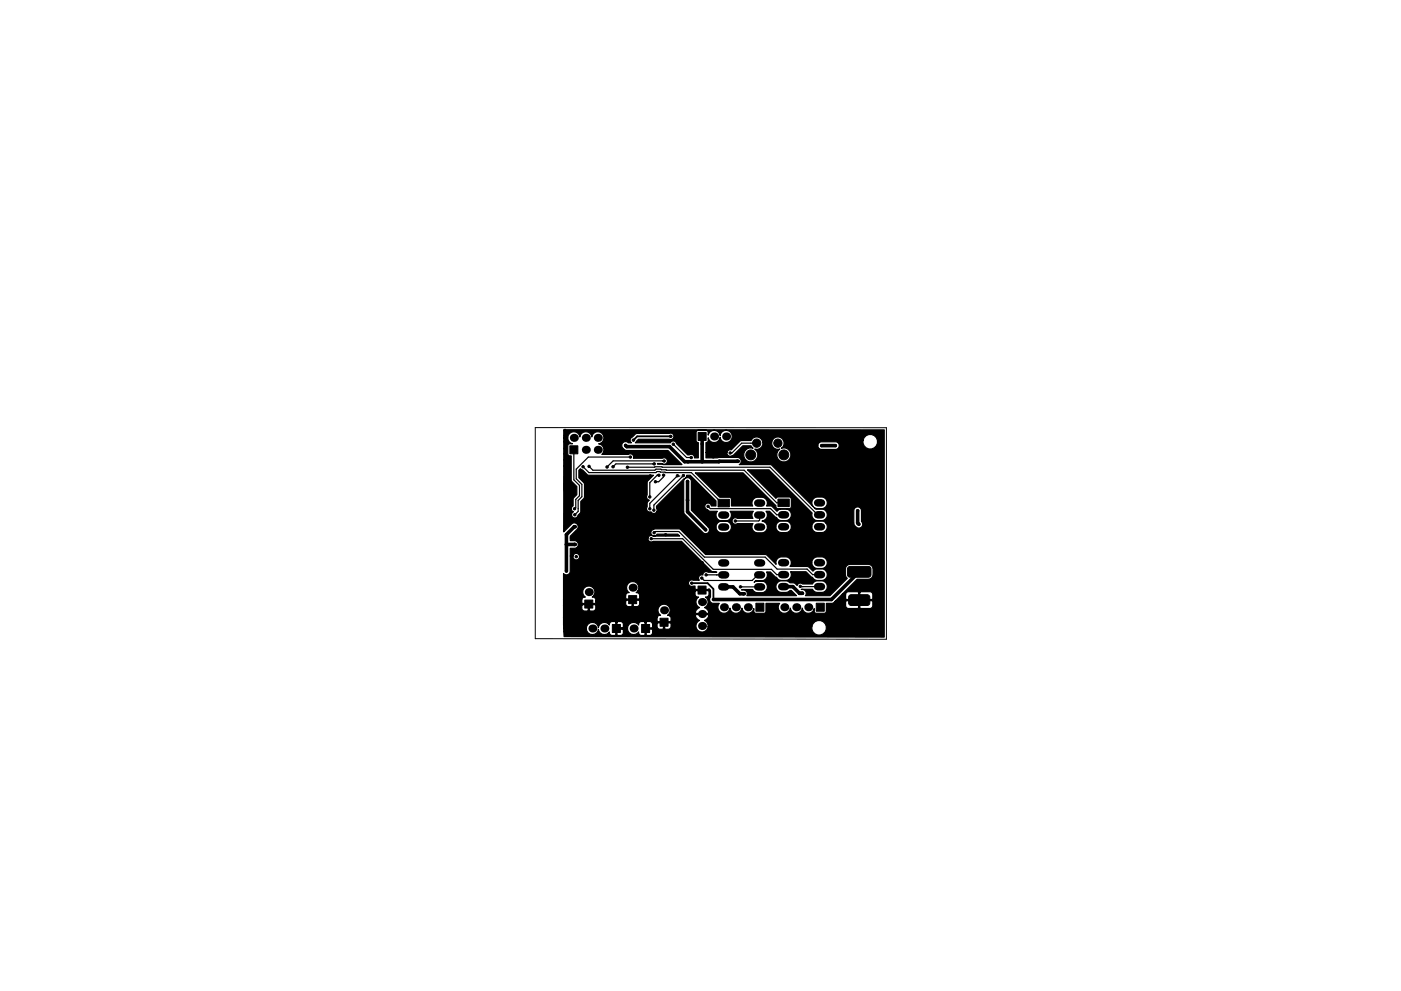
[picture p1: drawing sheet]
<svg xmlns="http://www.w3.org/2000/svg" width="297mm" height="210mm" viewBox="0 0 297 210" stroke-linecap="round" stroke-linejoin="round" font-family="sans-serif">
<path d="M113.5 90.7h74.4v44.9l-74.4-.1z" fill="none" stroke="#000" stroke-width=".21"/>
<g fill="#000">
<circle cx="121.7" cy="92.9" r=".85"/>
<circle cx="124.2" cy="92.9" r=".85"/>
<circle cx="124.2" cy="95.4" r=".85"/>
<circle cx="126.7" cy="95.4" r=".85"/>
<circle cx="126.7" cy="92.9" r=".85"/>
<circle cx="142.2" cy="92.6" r=".19"/>
<circle cx="151.4" cy="92.6" r=".85"/>
<circle cx="153.9" cy="92.6" r=".85"/>
<circle cx="156.3" cy="97.9" r=".38"/>
<circle cx="121.8" cy="111.8" r=".38"/>
<circle cx="121.8" cy="115.5" r=".38"/>
<circle cx="124.8" cy="125.6" r=".85"/>
<circle cx="125.6" cy="133.3" r=".85"/>
<circle cx="128.1" cy="133.3" r=".85"/>
<circle cx="134.1" cy="124.7" r=".85"/>
<circle cx="134.3" cy="133.3" r=".85"/>
<circle cx="140.8" cy="129.5" r=".85"/>
<circle cx="148.8" cy="132.8" r=".85"/>
<circle cx="148.8" cy="130.3" r=".85"/>
<circle cx="148.8" cy="127.7" r=".85"/>
<circle cx="153.5" cy="128.8" r=".85"/>
<circle cx="156" cy="128.8" r=".85"/>
<circle cx="157.6" cy="126" r=".38"/>
<circle cx="158.6" cy="128.8" r=".85"/>
<circle cx="166.3" cy="128.8" r=".85"/>
<circle cx="168.8" cy="128.8" r=".85"/>
<circle cx="171.4" cy="128.8" r=".85"/>
</g>
<g fill="#000" stroke="#000" stroke-width=".21">
<path d="M120.8 94.6h1.7v1.7h-1.7zM148 91.8h1.7v1.7h-1.7zM152.2 105.9h2.4v1.6h-2.4zM164.9 105.9h2.4v1.6h-2.4zM124 127.3h1.7v1.7h-1.7zM129.8 132.5h1.7v1.7h-1.7zM133.3 126.4h1.7v1.7h-1.7zM136 132.5h1.7v1.7h-1.7zM139.9 131.2h1.7v1.7h-1.7zM148 124.3h1.7v1.7h-1.7zM160.3 128h1.7v1.7h-1.7zM173.1 128h1.7v1.7h-1.7z"/>
<path d="M180.1 126.3l.4-.1h3.3a.58 .58 0 0 1 .6 .5v1.2a.57 .57 0 0 1-.6 .6h-3.3a.57 .57 0 0 1-.6-.6v-1.2zM179.8 120.3l.4-.1h3.9a.58 .58 0 0 1 .6 .5v1.2a.58 .58 0 0 1-.6 .6h-3.9a.58 .58 0 0 1-.5-.6v-1.2z"/>
<circle cx="119.8" cy="93.7" r=".25"/>
<circle cx="119.8" cy="98.9" r=".25"/>
<circle cx="119.8" cy="92.4" r=".25"/>
<circle cx="119.8" cy="91.3" r=".25"/>
<circle cx="119.8" cy="95.1" r=".25"/>
<circle cx="119.8" cy="96.3" r=".25"/>
<circle cx="119.8" cy="97.6" r=".25"/>
<circle cx="123.6" cy="99" r=".25"/>
<circle cx="124.9" cy="99" r=".25"/>
<circle cx="128.7" cy="99.1" r=".25"/>
<circle cx="130" cy="99" r=".25"/>
<circle cx="131.8" cy="92.5" r=".25"/>
<circle cx="132.6" cy="94.5" r=".25"/>
<circle cx="133" cy="99.1" r=".25"/>
<circle cx="133.7" cy="97" r=".25"/>
<circle cx="134.3" cy="93.4" r=".25"/>
<circle cx="138.7" cy="98.4" r=".25"/>
<circle cx="140.8" cy="97.8" r=".25"/>
<circle cx="142.2" cy="92.6" r=".25"/>
<circle cx="142.7" cy="94.2" r=".25"/>
<circle cx="144.4" cy="93" r=".25"/>
<circle cx="145.9" cy="98" r=".25"/>
<circle cx="146.6" cy="97.1" r=".25"/>
<circle cx="151.2" cy="96.9" r=".25"/>
<circle cx="154.8" cy="96.1" r=".25"/>
<circle cx="156.3" cy="97.9" r=".25"/>
<circle cx="157.6" cy="92.1" r=".25"/>
<circle cx="159.2" cy="96.5" r="1.05"/>
<circle cx="160.4" cy="94" r=".87"/>
<circle cx="162.5" cy="92.2" r=".25"/>
<circle cx="162.6" cy="95.8" r=".25"/>
<circle cx="164.9" cy="94" r=".87"/>
<circle cx="166.2" cy="96.5" r="1.05"/>
<circle cx="174.2" cy="94.5" r=".25"/>
<circle cx="175.9" cy="98" r=".25"/>
<circle cx="176" cy="96.8" r=".25"/>
<circle cx="176.6" cy="97.3" r=".25"/>
<circle cx="177.1" cy="94.5" r=".25"/>
<circle cx="177.1" cy="96.7" r=".25"/>
<circle cx="177.1" cy="97.9" r=".25"/>
<circle cx="178.4" cy="92.4" r=".25"/>
<circle cx="180.5" cy="92.5" r=".25"/>
<circle cx="182.5" cy="92.5" r=".25"/>
<circle cx="121.8" cy="111.8" r=".25"/>
<circle cx="121.8" cy="115.5" r=".25"/>
<circle cx="121.8" cy="107.9" r=".25"/>
<circle cx="121.9" cy="109.2" r=".25"/>
<circle cx="122.1" cy="113" r=".25"/>
<circle cx="122.2" cy="118.1" r=".25"/>
<circle cx="126.4" cy="108.4" r=".25"/>
<circle cx="126.4" cy="114.3" r=".25"/>
<circle cx="126.4" cy="111.4" r=".25"/>
<circle cx="127.2" cy="109.1" r=".25"/>
<circle cx="127.2" cy="112.1" r=".25"/>
<circle cx="127.2" cy="107.5" r=".25"/>
<circle cx="127.2" cy="113.6" r=".25"/>
<circle cx="127.2" cy="110.6" r=".25"/>
<circle cx="127.2" cy="115.1" r=".25"/>
<circle cx="128" cy="114.3" r=".25"/>
<circle cx="128" cy="111.4" r=".25"/>
<circle cx="128" cy="108.4" r=".25"/>
<circle cx="129.4" cy="108.3" r=".25"/>
<circle cx="129.4" cy="114.4" r=".25"/>
<circle cx="129.5" cy="111.4" r=".25"/>
<circle cx="130.2" cy="110.6" r=".25"/>
<circle cx="130.2" cy="113.6" r=".25"/>
<circle cx="130.2" cy="112.1" r=".25"/>
<circle cx="130.2" cy="109.1" r=".25"/>
<circle cx="130.2" cy="115.1" r=".25"/>
<circle cx="130.2" cy="107.6" r=".25"/>
<circle cx="131" cy="111.4" r=".25"/>
<circle cx="131" cy="108.3" r=".25"/>
<circle cx="131" cy="114.4" r=".25"/>
<circle cx="132.4" cy="114.4" r=".25"/>
<circle cx="132.4" cy="108.3" r=".25"/>
<circle cx="132.4" cy="111.4" r=".25"/>
<circle cx="133.2" cy="112.1" r=".25"/>
<circle cx="133.2" cy="113.6" r=".25"/>
<circle cx="133.2" cy="110.6" r=".25"/>
<circle cx="133.2" cy="115.1" r=".25"/>
<circle cx="133.2" cy="107.5" r=".25"/>
<circle cx="133.2" cy="109.1" r=".25"/>
<circle cx="134" cy="114.3" r=".25"/>
<circle cx="134" cy="111.4" r=".25"/>
<circle cx="134" cy="108.3" r=".25"/>
<circle cx="137.8" cy="107.9" r=".25"/>
<circle cx="137.8" cy="105.4" r=".25"/>
<circle cx="137.9" cy="101" r=".25"/>
<circle cx="138.1" cy="114.3" r=".25"/>
<circle cx="138.6" cy="108.2" r=".25"/>
<circle cx="138.7" cy="113" r=".25"/>
<circle cx="139" cy="102.2" r=".25"/>
<circle cx="139.7" cy="100.8" r=".25"/>
<circle cx="140.1" cy="110.4" r=".25"/>
<circle cx="140.7" cy="100.8" r=".25"/>
<circle cx="141.1" cy="113.5" r=".25"/>
<circle cx="143.6" cy="100.9" r=".25"/>
<circle cx="144.9" cy="111.6" r=".25"/>
<circle cx="144.9" cy="100.9" r=".25"/>
<circle cx="145.8" cy="106.1" r=".25"/>
<circle cx="145.8" cy="102.2" r=".25"/>
<circle cx="148.9" cy="119.4" r=".25"/>
<circle cx="149.6" cy="112.4" r=".25"/>
<circle cx="150.1" cy="107.4" r=".25"/>
<circle cx="151" cy="115.6" r=".25"/>
<circle cx="151" cy="114.6" r=".25"/>
<circle cx="151" cy="116.7" r=".25"/>
<circle cx="153.4" cy="103.6" r=".25"/>
<circle cx="155.9" cy="112.1" r=".25"/>
<circle cx="155.9" cy="110.5" r=".25"/>
<circle cx="156.6" cy="103.6" r=".25"/>
<circle cx="163.7" cy="114.7" r=".25"/>
<circle cx="163.7" cy="116.5" r=".25"/>
<circle cx="163.7" cy="115.6" r=".25"/>
<circle cx="169.8" cy="107.5" r=".25"/>
<circle cx="178" cy="115" r=".25"/>
<circle cx="178.7" cy="110.1" r=".25"/>
<circle cx="178.7" cy="111.2" r=".25"/>
<circle cx="179.3" cy="110.6" r=".25"/>
<circle cx="179.8" cy="110.1" r=".25"/>
<circle cx="179.9" cy="111.2" r=".25"/>
<circle cx="181.8" cy="108.4" r=".25"/>
<circle cx="182.1" cy="111.2" r=".25"/>
<circle cx="183.4" cy="111.1" r=".25"/>
<circle cx="119.8" cy="134" r=".25"/>
<circle cx="119.8" cy="131" r=".25"/>
<circle cx="119.8" cy="132.4" r=".25"/>
<circle cx="119.8" cy="128" r=".25"/>
<circle cx="119.8" cy="129.5" r=".25"/>
<circle cx="119.8" cy="123.8" r=".25"/>
<circle cx="119.8" cy="126.5" r=".25"/>
<circle cx="119.8" cy="125.2" r=".25"/>
<circle cx="119.8" cy="122.3" r=".25"/>
<circle cx="120.1" cy="121.2" r=".25"/>
<circle cx="123" cy="124" r=".25"/>
<circle cx="126.9" cy="122.6" r=".25"/>
<circle cx="128" cy="130.3" r=".25"/>
<circle cx="130.7" cy="124.9" r=".25"/>
<circle cx="130.7" cy="130.2" r=".25"/>
<circle cx="137.1" cy="129" r=".25"/>
<circle cx="144.4" cy="127.3" r=".25"/>
<circle cx="146.7" cy="123.7" r=".25"/>
<circle cx="148.8" cy="122.7" r=".25"/>
<circle cx="149.7" cy="122" r=".25"/>
<circle cx="153.5" cy="132.7" r=".25"/>
<circle cx="155.6" cy="132.7" r=".25"/>
<circle cx="157" cy="124.5" r=".25"/>
<circle cx="157.6" cy="126" r=".25"/>
<circle cx="157.8" cy="132.7" r=".25"/>
<circle cx="160" cy="132.7" r=".25"/>
<circle cx="167" cy="132.7" r=".25"/>
<circle cx="169" cy="132.7" r=".25"/>
<circle cx="169.7" cy="124.4" r=".25"/>
<circle cx="170.1" cy="125.9" r=".25"/>
<circle cx="170.9" cy="132.7" r=".25"/>
<circle cx="176.4" cy="132.7" r=".25"/>
<circle cx="178.4" cy="132.7" r=".25"/>
<circle cx="180.5" cy="132.7" r=".25"/>
<circle cx="182.4" cy="132.7" r=".25"/>
<circle cx="184.4" cy="132.7" r=".25"/>
</g>
<g fill="none" stroke="#000" stroke-width="1.6">
<path d="M153 109.3h.8M153 111.8h.8M153 119.4h.8M153 114.4h.8M153 116.9h.8M160.7 109.3h.8M160.7 111.8h.8M160.7 119.4h.8M160.7 114.4h.8M160.7 116.9h.8M160.7 106.7h.8M165.7 109.2h.8"/>
<path d="M165.7 111.8h.8M165.7 119.4h.8M165.7 114.3h.8M165.7 116.8h.8M173.4 106.7h.8M173.4 109.2h.8M173.4 111.8h.8M173.4 119.4h.8M173.4 114.3h.8M173.4 116.8h.8M153 124.5h.8M153 122h.8"/>
<path d="M160.7 124.5h.8M160.7 122h.8M165.7 124.5h.8M165.7 121.9h.8M173.4 124.5h.8M173.4 121.9h.8"/>
</g>
<g fill="none" stroke="#000" stroke-width=".25">
<path d="M121.7 95.4v6.4l1.2 1.2v2.2l-.8 .8v1.7l-.3 .2M123.6 99l1.3 1.3h14.2l.2-.3 1.8 .3h5.5l6.4 6.4h.4M124.9 99l.8 .8h13.2l.2-.3 2.2 .3h16.5l6.9 6.9h1.4M128.7 99.1h.1M130 99h.1M133 99.1h30.3l10.1 10.1h.4M133.7 97h-9l-2.5 2.5v2.1l1.2 1.2v2.6l-.8 .8v2.3l-.7 .7M138.7 98.4h-8.1l-.6 .6M140.4 97.8h.1M140.8 97.8h-10.8l-1.3 1.3M142.7 94.2l2.9 2.9h1M146.6 97.1h.1"/>
<path d="M160.4 94h-3.1l-2.1 2.1h-.4M174.2 94.5h.1M122.2 118.1h.1M124.2 113h.1M138.1 114.3h6.6l6.5 6.5h12.4l1.1 1.1h1.4M138.7 113l.2-.2h5l5.5 5.4h12.8l2.6 2.5h6.3l1.2 1.2h1.5M139.3 100.8h.1M139.7 100.8h-.4l-1.5 1.6v3M140.7 100.8h.1M140.7 100.8v.4l-1 1h-.7M143.6 100.9l-5.8 5.9v1.1M143.9 101h.1"/>
<path d="M144.9 100.8h.1M144.9 100.9l-6.3 6.3v1M150.1 107.4h.1M150.1 107.4l.5 .5h12.8l1.3 1.3h1.4M161.1 109.3v1l-.2 .2h-5M181.8 108.4h.1M148.8 122.7h.1M149.7 122h.1M149.7 122h3.7M152 122h.1M157 124.5h.1M157 124.5h4.1"/>
<path d="M157.1 124.5h.1M161.1 122h-.4l-1.2 1.2h-10.2l-.5-.5M169.7 124.4l4.1 .1M170.1 124.5h.1"/>
</g>
<path d="M132.6 94.5l.3 .3h9.1l3.2 3.2 11.1-.1M148.9 92.6v5.4M174.2 94.5h2.9M120.1 115.5h1.7M121.8 111.8l-1.7 1.6v7.8M145.8 102.2v6.4l3.8 3.8M181.8 108.4v2.6l.3 .2M153.4 124.5h2l1.5 1.5h.7M166.1 124.5h2l1.4 1.4h.6M182.2 121.3l-5.9 5.9h-25" fill="none" stroke="#000" stroke-width=".76"/>
<path d="M142.2 92.6h-7.1l-.8 .8M146.6 123.7h3.4l1.3 1.3v2.2" fill="none" stroke="#000" stroke-width=".38"/>
<path d="M119.5 91.2h68v44l-67.9-.1-.1-1.8h4.8l.1 .5a1.3 1.3 0 0 0 1.4 .8 1.3 1.3 0 0 0 1.1-1.1 1.28 1.28 0 0 0 .9 1.1 1.28 1.28 0 0 0 1.4-.5 .65 .65 0 0 0 .5 .7h.7l.2-.1v-1.2h.2v1.2l.2 .1h.7l.4-.2 .1-1-.2-.1h-1.5v-.2h2.5l.1 .5a1.3 1.3 0 0 0 2.3 .3 .65 .65 0 0 0 .5 .7h.7l.2-.1v-1.2h.2v1.2l.2 .1 .9-.1 .3-.4v-.7l-.2-.1h-1.5l.1-1.5h.2v1.2h1.2l.2-.1-.1-.8h1l.1 .9 .4 .3h.7l.2-.2v-1.1h.2v1.1l.2 .2 .9-.1 .3-.4v-.7l-.2-.1h-2.6l-.2 .1h-1l-.4-.4h-.7l-.2 .1-1.1-.1a.65 .65 0 0 0-.5 .7 1.3 1.3 0 0 0-1.5-.5 1.3 1.3 0 0 0-.9 1.2h-2.5l.1-1.3h.2v1.2h1.2l.2-.1-.1-1-.4-.2h-.7l-.2 .1-1.1-.1-.4 .2-.1 .5-.1-.2a1.3 1.3 0 0 0-2.2 .8 1.3 1.3 0 0 0-1.4-1.1 1.3 1.3 0 0 0-1.2 1.2h-4.8v-2.3h19.8v.7l.2 .2h2.6l.2-.2v-.7l-.3-.4h5.4l.2 .4 .7 .6a1.3 1.3 0 0 0-.2 2.3 1.3 1.3 0 0 0 2-1h22v.6a1.56 1.56 0 0 0 2.4 1 1.56 1.56 0 0 0 0-2.6 1.56 1.56 0 0 0-2.4 1h-22v-.6l-.7-.7 .7-.6 .2-.4-.1-.2h-2.7l-.1 .2-5.9-.1a1.28 1.28 0 0 0 .3-1.9 1.28 1.28 0 0 0-2 0 1.28 1.28 0 0 0 .3 1.9 .65 .65 0 0 0-.8 .5h-19.8v-2.6h3.8l.1 1 .5 .2h.6l.2-.1v-1.2h.3v1.2l.1 .1h.9l.3-.5v-.7l-.1-.1-6.7 .1v-1.2h3.8v.7l.2 .1h2.7l.1-.1v-.4h6.4v.9l.5 .3h.7l.1-.2v-1.2h.3v1.2l.1 .2 .9-.1 .3-.4v-.7l-.1-.2h-2.7l-.1 .2h-6.4v-.3a.65 .65 0 0 0-.7-.5l.4-.5h6.7v.7l.1 .2h2.7l.1-.2v-.7a.65 .65 0 0 0-.7-.5l.2-.2h12.3v.7a.65 .65 0 0 0 .7 .5 1.27 1.27 0 0 0 .2 2.2 1 1 0 0 0-.8 1.2h2.7l.1-.2-.2-.4-.7-.6 .4-.2a1.28 1.28 0 0 0-.2-2 .65 .65 0 0 0 .7-.5v-.7l-.1-.2h-2.7l-.1 .2h-12.3l.2-.3a1.29 1.29 0 0 0-.6-1.7 1.29 1.29 0 0 0-1.7 .5 1.29 1.29 0 0 0 .4 1.7 .65 .65 0 0 0-.7 .5h-6.7v-.1a1.29 1.29 0 0 0-.6-1.6 1.29 1.29 0 0 0-1.7 .5 1.29 1.29 0 0 0 .4 1.7 .65 .65 0 0 0-.8 .5h-3.8v-5.5a.81 .81 0 0 0 .8 .2 .81 .81 0 0 0 .6-.7v-3.2h.6a.7 .7 0 0 0 .8 .8 .7 .7 0 0 0 .5-1.1 .7 .7 0 0 0-1.2 0l-.1 .3h-.6v-1.7h1a.82 .82 0 0 0 .7-.8 .82 .82 0 0 0-.7-.8h-1v-.5h16.5v.2a.69 .69 0 0 0 1.1 .5h6l6.3 6.3 .4 .2h.8h-1.9a.69 .69 0 0 0-.7 0 .69 .69 0 0 0-.4 .6 .68 .68 0 0 0-.8 .3 .68 .68 0 0 0 .1 .8l-1.5-.1a.71 .71 0 0 0-.8 1l.1 .1a.67 .67 0 0 0 .8 .2h.5v.6l.1 .2h2.7l.1-.2 .3 .3v1.5l-.1 .2a.82 .82 0 0 0 .7 1.1h1.3l-.2 .3a1.29 1.29 0 0 0 .8 1.8 1.29 1.29 0 0 0 1.7-1.1 1.28 1.28 0 0 0 1.2 1.1 1.28 1.28 0 0 0 1.3-1.1 1.28 1.28 0 0 0 1.2 1.1 1.28 1.28 0 0 0 1.3-1l.1 .8 .2 .2h2l.3-.4v-1.7h2.9a1.29 1.29 0 0 0 .5 2 1.29 1.29 0 0 0 1.8-1 1.28 1.28 0 0 0 1.2 1.1 1.28 1.28 0 0 0 1.3-1.1 1.28 1.28 0 0 0 1.2 1.1 1.28 1.28 0 0 0 1.3-1l.1 .8 .2 .2h2l.3-.4v-1.7h1.4l.4-.4h2.3v1l.3 .4 2.3 .1 .1-.2v-1.5h.3v1.5l.2 .2 2.3-.1 .3-.4v-1l-.2-.2h-5.5l-.1 .2h-2.3l1.6-1.6h.7v1l.1 .2h2.6v-1.5h.3v1.5h2.6l.2-.2v-1l-.6-.5h-2l-.2 .2-.4-.2h-2.1l-.5 .5h-.7l3.1-3.1h2.4l.4-.1 .5-.5a2.13 2.13 0 0 0-.5-2.5l-4.3-.1a1.02 1.02 0 0 0-1 1l.1 1.6 .3 .4-3.6 3.7h-5.2a.84 .84 0 0 0 0-1 .84 .84 0 0 0-.9-.3l2.4-.1 .6 .6a2.02 2.02 0 0 0 2.4-.7 1.24 1.24 0 0 0-1-1.7l-1.4 .1-.6 .6h-2.1l-.4-.2a.68 .68 0 0 0-.8 .5l-.6-.5-1-.1a1.98 1.98 0 0 0-2.8 .4 1.24 1.24 0 0 0 1 1.7h1.1l1.1-.4 1.1 1.1h-10.6l.1-.1a.9 .9 0 0 0-.2-1 .9 .9 0 0 0-1-.1l2.4-.1 .2 .3a1.98 1.98 0 0 0 2.8-.4 1.24 1.24 0 0 0-1-1.7h-1.1l-.6 .2 .4-.3 1.6-.1a1.23 1.23 0 0 0 .6-1.7h.8l2 1.7a2.02 2.02 0 0 0 2.4-.7l.1-.5-.2-.6h3.3l1 1 .4 .2a1.13 1.13 0 0 0 .9 .7l1.4-.1a1.24 1.24 0 0 0 .8-1.4 1.24 1.24 0 0 0-1.1-1l-1.4 .1-.5 .4-1.1-1h-3.8l.3-.8h4.3a1.22 1.22 0 0 0 1.1 1.2l1.4-.1a1.24 1.24 0 0 0 .8-1.3 1.24 1.24 0 0 0-1.1-1h-1.4l-.7 .7-.1 .5h-4.3a1.22 1.22 0 0 0-1.1-1.2h-1.4a1.22 1.22 0 0 0-.7 1.5l-2-1.9-.4-.2h-12.6l-5.5-5.4h-5.2a.75 .75 0 0 0-.9 .7 .75 .75 0 0 0 .8 .8l.5-.4h4.4l.4 .4h-5.6l-.3-.1a.7 .7 0 0 0-.8 .6h-16.5v-.4l1.5-1.5a.82 .82 0 0 0-.1-1.2 .82 .82 0 0 0-1.2 .1l-1.6 1.6v-19.9h.9l.3 .9 .7 .3-.8 .1-.2 .2v1.9l.2 .4h.5v5.3l1.2 1.2v1.7l-.8 .8-.1 1.7a.69 .69 0 0 0-.3 .6 .69 .69 0 0 0 .5 .6 .69 .69 0 0 0-.1 1.2 .69 .69 0 0 0 1.1-.5l.5-.6v-2.3l.7-.6 .1-.4v-2.8l-1.2-1.2v-1.6l.4-.4 1.4 1.3 .4 .1h13.7l-1.4 1.4v2.8a.69 .69 0 0 0 .5 1.1l-.5 .5v1a.74 .74 0 0 0 0 .8 .74 .74 0 0 0 .9 .2 .69 .69 0 0 0 1.1 0h5.7l.3 .6 3.9 3.8a.82 .82 0 0 0 1.1 0 .82 .82 0 0 0 0-1.2h1.6l.1 .5 .7 .7a2.02 2.02 0 0 0 2.4-.7 1.24 1.24 0 0 0-1-1.7l-1.4 .1-.7 .6-.1 .5h-1.6l-3.6-3.6v-6.1a.82 .82 0 0 0-.8-.8 .82 .82 0 0 0-.8 .8l-.1 6.5h-5.7v-1.2l5.8-5.8 .5-.3 .1-.5h.7l5.5 5.5v1.1l-1-.1a.7 .7 0 0 0-.7-.6 .7 .7 0 0 0-.7 .7 .7 .7 0 0 0 .6 .7l.6 .4h1.5l-.2 .3a1.24 1.24 0 0 0 1 1.7l1.4-.1a1.24 1.24 0 0 0 .5-1.9h4.9l-.3 .8 .2 .7h-3.3a.7 .7 0 0 0-.9 .1 .7 .7 0 0 0 0 .9 .7 .7 0 0 0 .9 .1h3.4l-.2 .2a1.24 1.24 0 0 0 1 1.7h1.4a1.22 1.22 0 0 0 .8-1.2h1.8l.1 .4 .7 .7a2.02 2.02 0 0 0 2.4-.7l.1-.4h4.3a1.22 1.22 0 0 0 1.1 1.2l1.4-.1a1.24 1.24 0 0 0 .5-1.9h5.9l.1 .3a.94 .94 0 0 0 .9 .7 .94 .94 0 0 0 .9-.8l-.2-.6v-2.3a.82 .82 0 0 0-.9-.8 .82 .82 0 0 0-.8 .8v2.7l-6-.1a1.98 1.98 0 0 0-2.8 .4l-.1 .5h-4.3a1.22 1.22 0 0 0-1.1-1.3l-1.4 .1-.7 .7-.1 .5h-1.8a1.2 1.2 0 0 0-1.1-1.2 1.31 1.31 0 0 0 .8-2.1h.7l2.2 1.9a2.02 2.02 0 0 0 2.4-.7 1.24 1.24 0 0 0-1-1.7l-1.4 .1-.6 .4-1.1-1.1h-1.1l.1-.2a1.24 1.24 0 0 0-1-1.7l-1.4 .1a1.23 1.23 0 0 0-.6 1.8h-4.5l-.1-1.8-.4-.1h-2l-5.2-5.2h10.1l7 6.9 .1 .6 .3 .1h2.6l.3-.4v-1.6l-.1-.3-.4-.2h-2.4l-.4 .3-6-6h4.5l9.2 9.1a1.21 1.21 0 0 0 1 1.7l1.4-.1a1.24 1.24 0 0 0 .8-1.4 1.24 1.24 0 0 0-1.1-1h-1.3l-.4-.4 .3 .2a2.02 2.02 0 0 0 2.4-.6 1.24 1.24 0 0 0-1-1.7h-1.4a1.24 1.24 0 0 0-.5 2l-8.9-8.9h-6.8l.2-.2a.82 .82 0 0 0 .2-.8 .82 .82 0 0 0-.7-.6l-6.7 .1v-1.1h4.4a.82 .82 0 0 0 .6 .8 .82 .82 0 0 0 .9-.3l1.9-1.9h1.7l.5 .5a1.51 1.51 0 0 0-1.9 1.7 1.51 1.51 0 0 0 2.3 1 1.51 1.51 0 0 0-.1-2.5 1.31 1.31 0 0 0 1.7-1.5h1.9v.5a1.3 1.3 0 0 0 1.7 1 1.51 1.51 0 0 0 0 2.5 1.51 1.51 0 0 0 2.3-1 1.51 1.51 0 0 0-1.9-1.7l.4-.6h7.3l.1 .4 .4 .4 3.3 .1a.82 .82 0 0 0 .7-.9 .82 .82 0 0 0-.7-.8l-3.3 .1-.4 .4-.1 .3h-7.3l.1-.7-.1-.4h16.9a1.56 1.56 0 0 0 1.8 1.9 1.56 1.56 0 0 0 1-2.4 1.56 1.56 0 0 0-2.6 0l-.2 .5h-16.9a1.31 1.31 0 0 0-1.4-.7 1.31 1.31 0 0 0-1.1 1.1h-1.9l-.2-.5a1.31 1.31 0 0 0-2.3 .2h-2.2l-2 2h-.6l-.3 .5h-4.4v-2.1l.4-.3 .1-.7v.2a1.3 1.3 0 0 0 1.4 .8 1.3 1.3 0 0 0 1.1-1.1 1.3 1.3 0 0 0 2 .9 1.3 1.3 0 0 0 0-2.2 1.3 1.3 0 0 0-2 .9 1.28 1.28 0 0 0-1.2-1.1 1.28 1.28 0 0 0-1.3 1l-.1-.7-.2-.3h-1.9l-.4 .3v1.9l.1 .3 .4 .1v3.2h-.9v-.2a.69 .69 0 0 0-1.1-.4h-.3l-2.4-2.4a.75 .75 0 0 0-.6-.6 .75 .75 0 0 0-.8 .4h-7.3l.7-.7h6.5a.69 .69 0 0 0 1-.6 .69 .69 0 0 0-1-.6l-6.8-.1-.4 .2-.6 .6a.68 .68 0 0 0-.5 .6 .68 .68 0 0 0 .3 .6h-.7a.86 .86 0 0 0-1.3 .2 .86 .86 0 0 0 .4 1.2l.6 .3h8.7l3 3-5.2-.1v-.2h.9a.73 .73 0 0 0 1 .1 .73 .73 0 0 0 .1-1 .73 .73 0 0 0-1-.2h-6.1v-.1a.69 .69 0 0 0-.3-.7 .69 .69 0 0 0-.8 0h-5.5a1.28 1.28 0 0 0 .3-1.4 1.28 1.28 0 0 0-1.1-.8 1.29 1.29 0 0 0 1.1-1.4 1.29 1.29 0 0 0-1.2-1.2 1.29 1.29 0 0 0-1.3 1.1 1.28 1.28 0 0 0-1.3-1.1 1.28 1.28 0 0 0-1.3 1.1 1.3 1.3 0 0 0-1.3-1.1 1.3 1.3 0 0 0-1.2 1.3h-.9z" fill="#000" stroke="#000" stroke-width=".25"/>
</svg>
